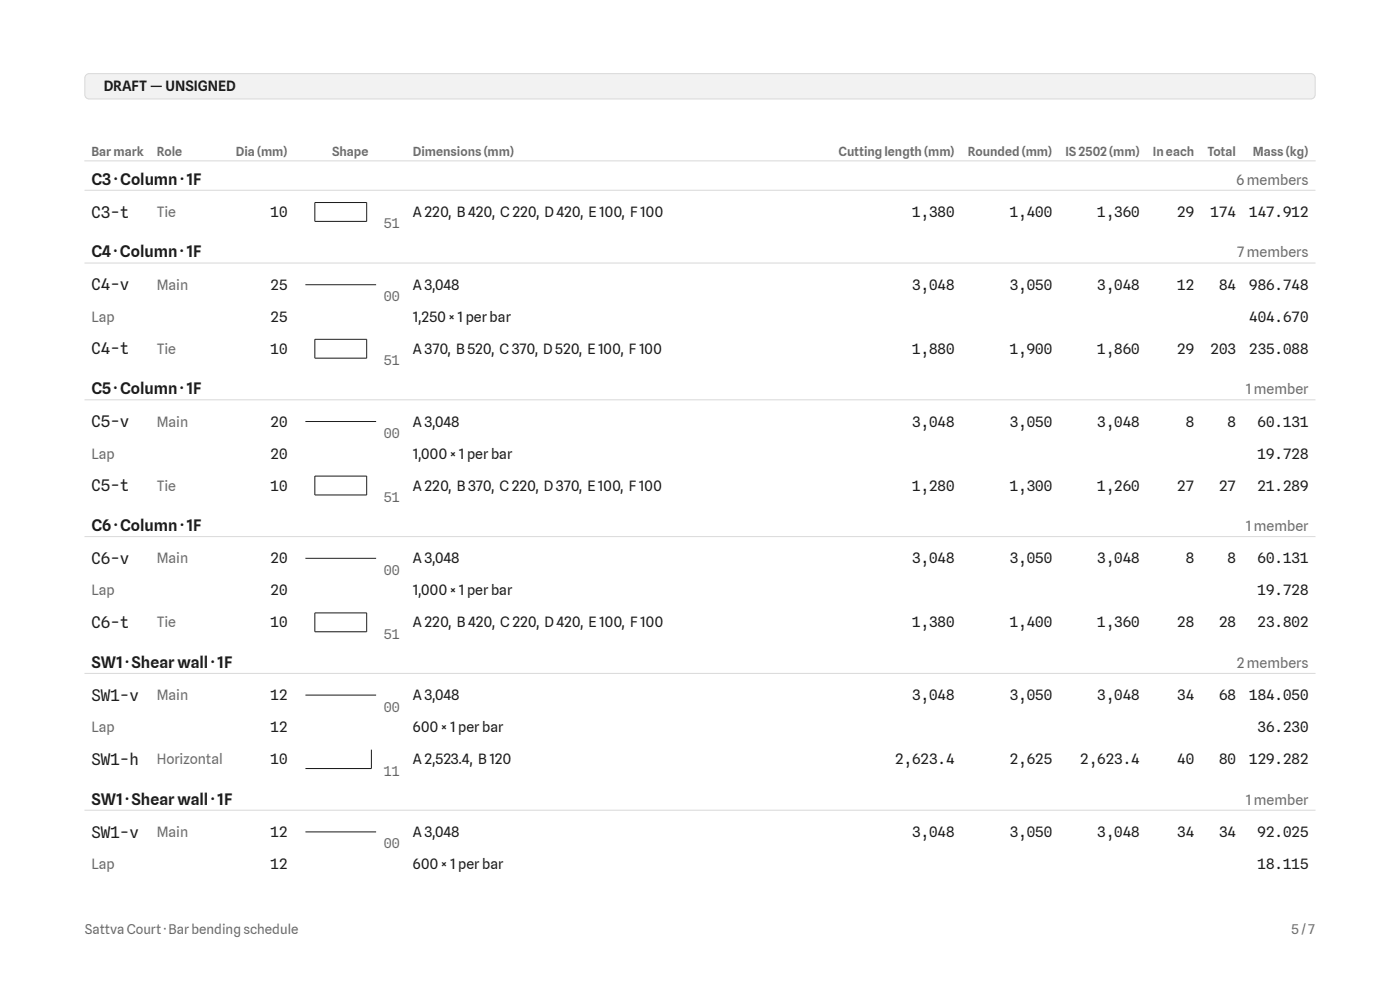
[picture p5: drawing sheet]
<svg xmlns="http://www.w3.org/2000/svg" width="297mm" height="210mm" viewBox="0 0 297 210" stroke-linecap="round" stroke-linejoin="round" font-family="sans-serif">
<defs><g id="words">
<g font-size="3.4" fill="#1b1b1f">
<text x="19.4" y="39.2">C3 · Column · 1F</text>
<text x="19.4" y="46.2">C3-t</text>
<text x="19.4" y="54.6">C4 · Column · 1F</text>
<text x="19.4" y="61.6">C4-v</text>
<text x="19.4" y="75.2">C4-t</text>
<text x="19.4" y="83.6">C5 · Column · 1F</text>
<text x="19.4" y="90.6">C5-v</text>
<text x="19.4" y="104.2">C5-t</text>
<text x="19.4" y="112.6">C6 · Column · 1F</text>
<text x="19.4" y="119.6">C6-v</text>
<text x="19.4" y="133.2">C6-t</text>
<text x="19.4" y="141.6">SW1 · Shear wall · 1F</text>
<text x="19.4" y="148.7">SW1-v</text>
<text x="19.4" y="162.2">SW1-h</text>
<text x="19.4" y="170.7">SW1 · Shear wall · 1F</text>
<text x="19.4" y="177.7">SW1-v</text>
</g>
<g font-size="3" fill="#1b1b1f">
<text x="22" y="19.4">DRAFT — UNSIGNED</text>
<text x="57.4" y="46">10</text>
<text x="87.6" y="46">A 220, B 420, C 220, D 420, E 100, F 100</text>
<text x="193.5" y="46">1,380</text>
<text x="214.2" y="46">1,400</text>
<text x="232.8" y="46">1,360</text>
<text x="249.8" y="46">29</text>
<text x="256.8" y="46">174</text>
<text x="265" y="46">147.912</text>
<text x="57.4" y="61.5">25</text>
<text x="87.6" y="61.5">A 3,048</text>
<text x="193.5" y="61.5">3,048</text>
<text x="214.2" y="61.5">3,050</text>
<text x="232.8" y="61.5">3,048</text>
<text x="249.8" y="61.5">12</text>
<text x="258.6" y="61.5">84</text>
<text x="265" y="61.5">986.748</text>
<text x="57.4" y="68.3">25</text>
<text x="87.6" y="68.3">1,250 × 1 per bar</text>
<text x="265" y="68.3">404.670</text>
<text x="57.4" y="75.1">10</text>
<text x="87.6" y="75.1">A 370, B 520, C 370, D 520, E 100, F 100</text>
<text x="193.5" y="75.1">1,880</text>
<text x="214.2" y="75.1">1,900</text>
<text x="232.8" y="75.1">1,860</text>
<text x="249.8" y="75.1">29</text>
<text x="256.8" y="75.1">203</text>
<text x="265" y="75.1">235.088</text>
<text x="57.4" y="90.5">20</text>
<text x="87.6" y="90.5">A 3,048</text>
<text x="193.5" y="90.5">3,048</text>
<text x="214.2" y="90.5">3,050</text>
<text x="232.8" y="90.5">3,048</text>
<text x="251.6" y="90.5">8</text>
<text x="260.4" y="90.5">8</text>
<text x="266.8" y="90.5">60.131</text>
<text x="57.4" y="97.3">20</text>
<text x="87.6" y="97.3">1,000 × 1 per bar</text>
<text x="266.8" y="97.3">19.728</text>
<text x="57.4" y="104.1">10</text>
<text x="87.6" y="104.1">A 220, B 370, C 220, D 370, E 100, F 100</text>
<text x="193.5" y="104.1">1,280</text>
<text x="214.2" y="104.1">1,300</text>
<text x="232.8" y="104.1">1,260</text>
<text x="249.8" y="104.1">27</text>
<text x="258.6" y="104.1">27</text>
<text x="266.8" y="104.1">21.289</text>
<text x="57.4" y="119.5">20</text>
<text x="87.6" y="119.5">A 3,048</text>
<text x="193.5" y="119.5">3,048</text>
<text x="214.2" y="119.5">3,050</text>
<text x="232.8" y="119.5">3,048</text>
<text x="251.6" y="119.5">8</text>
<text x="260.4" y="119.5">8</text>
<text x="266.8" y="119.5">60.131</text>
<text x="57.4" y="126.3">20</text>
<text x="87.6" y="126.3">1,000 × 1 per bar</text>
<text x="266.8" y="126.3">19.728</text>
<text x="57.4" y="133.1">10</text>
<text x="87.6" y="133.1">A 220, B 420, C 220, D 420, E 100, F 100</text>
<text x="193.5" y="133.1">1,380</text>
<text x="214.2" y="133.1">1,400</text>
<text x="232.8" y="133.1">1,360</text>
<text x="249.8" y="133.1">28</text>
<text x="258.6" y="133.1">28</text>
<text x="266.8" y="133.1">23.802</text>
<text x="57.4" y="148.5">12</text>
<text x="87.6" y="148.5">A 3,048</text>
<text x="193.5" y="148.5">3,048</text>
<text x="214.2" y="148.5">3,050</text>
<text x="232.8" y="148.5">3,048</text>
<text x="249.8" y="148.5">34</text>
<text x="258.6" y="148.5">68</text>
<text x="265" y="148.5">184.050</text>
<text x="57.4" y="155.3">12</text>
<text x="87.6" y="155.3">600 × 1 per bar</text>
<text x="266.8" y="155.3">36.230</text>
<text x="57.4" y="162.1">10</text>
<text x="87.6" y="162.1">A 2,523.4, B 120</text>
<text x="189.9" y="162.1">2,623.4</text>
<text x="214.2" y="162.1">2,625</text>
<text x="229.2" y="162.1">2,623.4</text>
<text x="249.8" y="162.1">40</text>
<text x="258.6" y="162.1">80</text>
<text x="265" y="162.1">129.282</text>
<text x="57.4" y="177.6">12</text>
<text x="87.6" y="177.6">A 3,048</text>
<text x="193.5" y="177.6">3,048</text>
<text x="214.2" y="177.6">3,050</text>
<text x="232.8" y="177.6">3,048</text>
<text x="249.8" y="177.6">34</text>
<text x="258.6" y="177.6">34</text>
<text x="266.8" y="177.6">92.025</text>
<text x="57.4" y="184.3">12</text>
<text x="87.6" y="184.3">600 × 1 per bar</text>
<text x="266.8" y="184.3">18.115</text>
</g>
<g font-size="3" fill="#6b6b76">
<text x="262.3" y="39.2">6 members</text>
<text x="33.3" y="46">Tie</text>
<text x="262.4" y="54.6">7 members</text>
<text x="33.3" y="61.5">Main</text>
<text x="19.4" y="68.3">Lap</text>
<text x="33.3" y="75.1">Tie</text>
<text x="264.3" y="83.6">1 member</text>
<text x="33.3" y="90.5">Main</text>
<text x="19.4" y="97.3">Lap</text>
<text x="33.3" y="104.1">Tie</text>
<text x="264.3" y="112.6">1 member</text>
<text x="33.3" y="119.5">Main</text>
<text x="19.4" y="126.3">Lap</text>
<text x="33.3" y="133.1">Tie</text>
<text x="262.4" y="141.6">2 members</text>
<text x="33.3" y="148.5">Main</text>
<text x="19.4" y="155.3">Lap</text>
<text x="33.3" y="162.1">Horizontal</text>
<text x="264.3" y="170.7">1 member</text>
<text x="33.3" y="177.6">Main</text>
<text x="19.4" y="184.3">Lap</text>
</g>
<g font-size="2.8" fill="#6b6b76">
<text x="81.4" y="48.5">51</text>
<text x="81.4" y="63.9">00</text>
<text x="81.4" y="77.5">51</text>
<text x="81.4" y="92.9">00</text>
<text x="81.4" y="106.5">51</text>
<text x="81.4" y="121.9">00</text>
<text x="81.4" y="135.5">51</text>
<text x="81.4" y="150.9">00</text>
<text x="81.4" y="164.5">11</text>
<text x="81.4" y="180">00</text>
<text x="18" y="198.1">Sattva Court · Bar bending schedule</text>
<text x="274" y="198.1">5 / 7</text>
</g>
<g font-size="2.6" fill="#6b6b76">
<text x="19.4" y="33">Bar mark</text>
<text x="33.3" y="33">Role</text>
<text x="50.1" y="33">Dia (mm)</text>
<text x="70.4" y="33">Shape</text>
<text x="87.6" y="33">Dimensions (mm)</text>
<text x="177.9" y="33">Cutting length (mm)</text>
<text x="205.3" y="33">Rounded (mm)</text>
<text x="226" y="33">IS 2502 (mm)</text>
<text x="244.6" y="33">In each</text>
<text x="256.2" y="33">Total</text>
<text x="265.8" y="33">Mass (kg)</text>
</g>
</g></defs>
<path d="M18.3 15.9l.6-.3h259.2a.91 .91 0 0 1 .9 .9v3.6a.91 .91 0 0 1-.9 .9h-259.2a.91 .91 0 0 1-.9-.9v-3.6z" fill="#f4f2ea"/>
<path d="M18.3 15.9l.6-.3h259.2a.91 .91 0 0 1 .9 .9v3.6a.91 .91 0 0 1-.9 .9h-259.2a.91 .91 0 0 1-.9-.9v-3.6zM17.9 34.1h261.2M17.9 40.4h261.2M17.9 55.8h261.2M17.9 84.8h261.2M17.9 113.8h261.2M17.9 142.8h261.2M17.9 171.9h261.2" fill="none" stroke="#d8d8de" stroke-width=".21"/>
<path d="M66.8 43h11v4h-11zM64.8 60.4h15M66.8 72h11v4h-11zM64.8 89.4h15M64.8 118.4h15M66.8 101h11v4h-11zM66.8 130h11v4h-11zM64.8 147.4h15M78.8 159v4h-14M64.8 176.5h15" fill="none" stroke="#1b1b1f" stroke-width=".21"/>
<use href="#words"/>
</svg>
